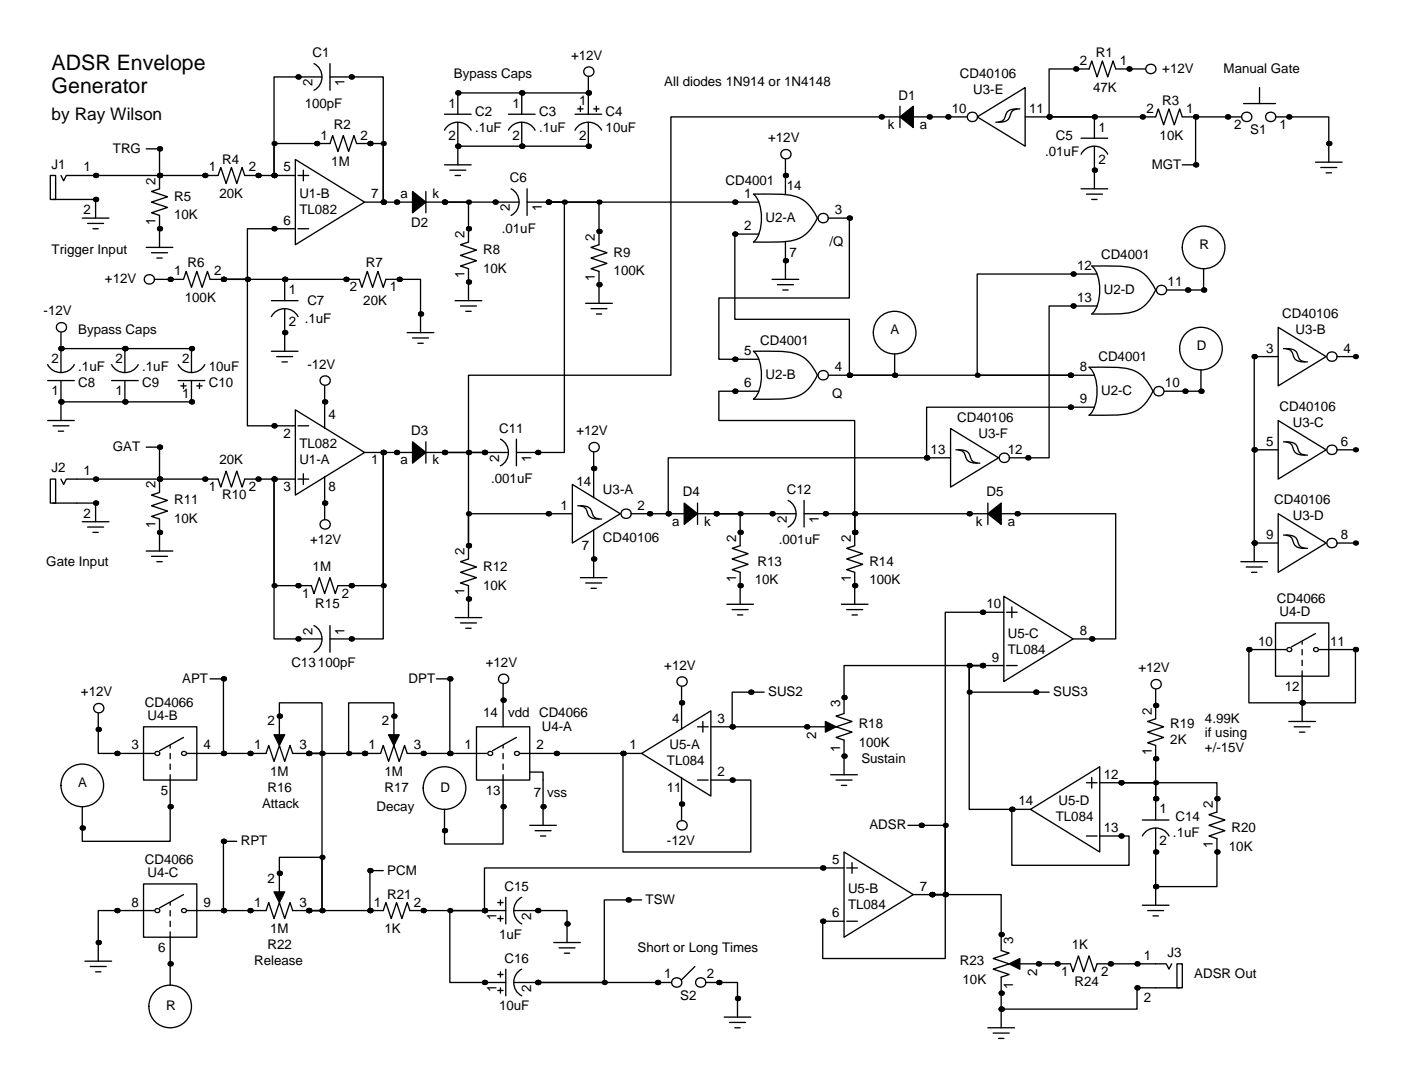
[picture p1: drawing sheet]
<svg xmlns="http://www.w3.org/2000/svg" width="267mm" height="205mm" viewBox="0 0 267 205" stroke-linecap="round" stroke-linejoin="round" font-family="sans-serif">
<defs><g id="words">
<g font-size="4.1">
<text x="9.8" y="13.4">ADSR Envelope</text>
<text x="9.8" y="17.7">Generator</text>
</g>
<text font-size="3.3" x="9.8" y="22.8">by Ray Wilson</text>
<g font-size="2.5">
<text x="59.6" y="10.9">C1</text>
<text x="108.9" y="11.4">+12V</text>
<text x="209" y="10.9">R1</text>
<text x="59.6" y="16.5" transform="rotate(-90 59.6 16.5)">2</text>
<text x="65.7" y="16.5" transform="rotate(-90 65.7 16.5)">1</text>
<text x="86.6" y="14.9">Bypass Caps</text>
<text x="126.7" y="16.5">All diodes 1N914 or 1N4148</text>
<text x="183.1" y="14.9">CD40106</text>
<text x="185.6" y="18">U3-E</text>
<text x="205.9" y="12.4">2</text>
<text x="208.5" y="17.5">47K</text>
<text x="213.6" y="12.4">1</text>
<text x="221.7" y="13.9">+12V</text>
<text x="233.4" y="13.9">Manual Gate</text>
<text x="58.1" y="20.5">100pF</text>
<text x="85.5" y="20.5">1</text>
<text x="90.6" y="22">C2</text>
<text x="97.7" y="20.5">1</text>
<text x="102.8" y="22">C3</text>
<text x="110.4" y="20">1</text>
<text x="115.5" y="22">C4</text>
<text x="171.4" y="19">D1</text>
<text x="181.6" y="21.5">10</text>
<text x="196.3" y="21.5">11</text>
<text x="218.6" y="21.5">2</text>
<text x="221.7" y="20">R3</text>
<text x="226.3" y="21.5">1</text>
<text x="21.5" y="29.2">TRG</text>
<text x="61.2" y="26.6">1</text>
<text x="63.7" y="24.6">R2</text>
<text x="68.8" y="26.6">2</text>
<text x="85.5" y="26.6">2</text>
<text x="90.6" y="25.1">.1uF</text>
<text x="97.7" y="26.6">2</text>
<text x="102.8" y="25.1">.1uF</text>
<text x="110.4" y="26.6">2</text>
<text x="115.5" y="25.1">10uF</text>
<text x="146.5" y="27.1">+12V</text>
<text x="169.4" y="24.6">k</text>
<text x="175.5" y="24.6">a</text>
<text x="199.3" y="29.7">.01uF</text>
<text x="201.4" y="26.6">C5</text>
<text x="209.5" y="25.1">1</text>
<text x="221.2" y="26.6">10K</text>
<text x="235.4" y="24.6">2</text>
<text x="238.4" y="25.6">S1</text>
<text x="244" y="24.6">1</text>
<text x="9.8" y="32.2">J1</text>
<text x="15.9" y="32.7">1</text>
<text x="29.7" y="35.2" transform="rotate(-90 29.7 35.2)">2</text>
<text x="39.8" y="32.7">1</text>
<text x="42.4" y="31.2">R4</text>
<text x="47.4" y="32.7">2</text>
<text x="54" y="32.7">5</text>
<text x="63.2" y="31.7">1M</text>
<text x="97.2" y="34.7">C6</text>
<text x="138.4" y="35.2">CD4001</text>
<text x="209.5" y="31.2">2</text>
<text x="219.7" y="32.2">MGT</text>
<text x="15.9" y="40.8">2</text>
<text x="33.2" y="38.3">R5</text>
<text x="33.2" y="41.9">10K</text>
<text x="41.9" y="37.8">20K</text>
<text x="57.1" y="37.8">U1-B</text>
<text x="57.1" y="40.8">TL082</text>
<text x="70.8" y="37.8">7</text>
<text x="76.4" y="37.8">a</text>
<text x="82.5" y="37.8">k</text>
<text x="97.2" y="40.3" transform="rotate(-90 97.2 40.3)">2</text>
<text x="103.3" y="40.3" transform="rotate(-90 103.3 40.3)">1</text>
<text x="141.9" y="37.8">1</text>
<text x="150.1" y="36.3">14</text>
<text x="159.2" y="40.8">3</text>
<text x="29.7" y="42.9" transform="rotate(-90 29.7 42.9)">1</text>
<text x="54" y="42.9">6</text>
<text x="78.4" y="43.4">D2</text>
<text x="88.6" y="45.4" transform="rotate(-90 88.6 45.4)">2</text>
<text x="95.7" y="44.4">.01uF</text>
<text x="113.5" y="45.9" transform="rotate(-90 113.5 45.9)">2</text>
<text x="141.9" y="43.9">2</text>
<text x="146" y="42.4">U2-A</text>
<text x="158.2" y="46.9">/Q</text>
<text x="228.8" y="47.4">R</text>
<text x="9.8" y="48.5">Trigger Input</text>
<text x="33.2" y="52.5">1</text>
<text x="35.8" y="51">R6</text>
<text x="40.8" y="52.5">2</text>
<text x="69.8" y="51">R7</text>
<text x="88.6" y="53" transform="rotate(-90 88.6 53)">1</text>
<text x="92.1" y="48.5">R8</text>
<text x="92.1" y="52">10K</text>
<text x="113.5" y="53.5" transform="rotate(-90 113.5 53.5)">1</text>
<text x="117" y="49">R9</text>
<text x="117" y="52.5">100K</text>
<text x="150.6" y="49">7</text>
<text x="205.4" y="51.5">12</text>
<text x="210" y="49.5">CD4001</text>
<text x="20" y="54">+12V</text>
<text x="35.2" y="57.6">100K</text>
<text x="55.1" y="56.1">1</text>
<text x="58.6" y="58.1">C7</text>
<text x="66.7" y="55.6">2</text>
<text x="69.3" y="58.1">20K</text>
<text x="74.4" y="55.6">1</text>
<text x="205.4" y="57.6">13</text>
<text x="210.5" y="56.1">U2-D</text>
<text x="222.7" y="54.6">11</text>
<text x="8.3" y="60.1">-12V</text>
<text x="14.9" y="63.7">Bypass Caps</text>
<text x="55.1" y="62.2">2 .1uF</text>
<text x="145" y="65.7">CD4001</text>
<text x="169.9" y="63.7">A</text>
<text x="244.5" y="60.6">CD40106</text>
<text x="247.1" y="63.7">U3-B</text>
<text x="9.8" y="69.3">2</text>
<text x="14.9" y="70.8">.1uF</text>
<text x="22" y="69.3">2</text>
<text x="27.1" y="70.8">.1uF</text>
<text x="34.7" y="69.3">2</text>
<text x="39.8" y="70.8">10uF</text>
<text x="58.6" y="70.3">-12V</text>
<text x="141.9" y="67.8">5</text>
<text x="159.2" y="70.8">4</text>
<text x="205.9" y="70.8">8</text>
<text x="209.5" y="68.8">CD4001</text>
<text x="228.3" y="66.7">D</text>
<text x="241.5" y="67.3">3</text>
<text x="256.2" y="67.3">4</text>
<text x="9.8" y="75.4">1</text>
<text x="14.9" y="73.9">C8</text>
<text x="22" y="75.4">1</text>
<text x="27.1" y="73.9">C9</text>
<text x="34.7" y="75.9">1</text>
<text x="39.8" y="73.9">C10</text>
<text x="141.9" y="73.9">6</text>
<text x="146" y="72.3">U2-B</text>
<text x="158.7" y="75.9">Q</text>
<text x="205.9" y="76.9">9</text>
<text x="210" y="75.4">U2-C</text>
<text x="222.2" y="73.9">10</text>
<text x="54" y="83.5">2</text>
<text x="62.7" y="80">4</text>
<text x="78.4" y="83">D3</text>
<text x="95.2" y="82.5">C11</text>
<text x="109.9" y="83">+12V</text>
<text x="182.6" y="80.5">CD40106</text>
<text x="186.6" y="83.5">U3-F</text>
<text x="244" y="78.4">CD40106</text>
<text x="246.6" y="81.5">U3-C</text>
<text x="21.5" y="86">GAT</text>
<text x="41.9" y="88.6">20K</text>
<text x="57.1" y="88.6">U1-A</text>
<text x="57.1" y="85.5">TL082</text>
<text x="70.8" y="88.6">1</text>
<text x="76.4" y="88.6">a</text>
<text x="82.5" y="88.6">k</text>
<text x="95.2" y="88.1" transform="rotate(-90 95.2 88.1)">2</text>
<text x="101.3" y="88.1" transform="rotate(-90 101.3 88.1)">1</text>
<text x="177.5" y="86.6">13</text>
<text x="192.2" y="86.6">12</text>
<text x="241.5" y="85">5</text>
<text x="255.7" y="85">6</text>
<text x="9.8" y="90.1">J2</text>
<text x="15.9" y="90.6">1</text>
<text x="29.7" y="93.2" transform="rotate(-90 29.7 93.2)">2</text>
<text x="39.8" y="93.7">1</text>
<text x="42.4" y="95.2">R10</text>
<text x="47.4" y="93.7">2</text>
<text x="54" y="93.7">3</text>
<text x="62.7" y="93.7">8</text>
<text x="93.7" y="92.1">.001uF</text>
<text x="109.9" y="92.7">14</text>
<text x="115" y="94.2">U3-A</text>
<text x="130.2" y="94.7">D4</text>
<text x="150.1" y="94.2">C12</text>
<text x="188.2" y="94.7">D5</text>
<text x="15.9" y="98.7">2</text>
<text x="29.7" y="100.8" transform="rotate(-90 29.7 100.8)">1</text>
<text x="33.2" y="96.2">R11</text>
<text x="33.2" y="99.8">10K</text>
<text x="106.9" y="97.2">1</text>
<text x="121.6" y="97.2">2</text>
<text x="128.2" y="100.3">a</text>
<text x="134.3" y="100.3">k</text>
<text x="150.1" y="99.8" transform="rotate(-90 150.1 99.8)">2</text>
<text x="156.2" y="99.8" transform="rotate(-90 156.2 99.8)">1</text>
<text x="186.1" y="100.3">k</text>
<text x="192.2" y="100.3">a</text>
<text x="243" y="96.2">CD40106</text>
<text x="246.6" y="99.3">U3-D</text>
<text x="8.8" y="107.9">Gate Input</text>
<text x="59.1" y="103.8">+12V</text>
<text x="88.6" y="105.9" transform="rotate(-90 88.6 105.9)">2</text>
<text x="110.9" y="104.8">7</text>
<text x="115" y="103.3">CD40106</text>
<text x="140.4" y="103.3" transform="rotate(-90 140.4 103.3)">2</text>
<text x="144.5" y="107.9">R13</text>
<text x="148.5" y="103.8">.001uF</text>
<text x="162.2" y="103.3" transform="rotate(-90 162.2 103.3)">2</text>
<text x="165.8" y="107.9">R14</text>
<text x="241.5" y="102.8">9</text>
<text x="255.7" y="102.8">8</text>
<text x="57.6" y="114">1</text>
<text x="59.6" y="108.9">1M</text>
<text x="65.2" y="114">2</text>
<text x="88.6" y="113.5" transform="rotate(-90 88.6 113.5)">1</text>
<text x="92.1" y="108.9">R12</text>
<text x="92.1" y="112.5">10K</text>
<text x="140.4" y="110.9" transform="rotate(-90 140.4 110.9)">1</text>
<text x="144" y="111.4">10K</text>
<text x="162.2" y="110.9" transform="rotate(-90 162.2 110.9)">1</text>
<text x="165.8" y="111.4">100K</text>
<text x="60.1" y="116">R15</text>
<text x="188.2" y="116">10</text>
<text x="243.5" y="115">CD4066</text>
<text x="244" y="117.5">U4-D</text>
<text x="59.6" y="121.1" transform="rotate(-90 59.6 121.1)">2</text>
<text x="65.7" y="121.1" transform="rotate(-90 65.7 121.1)">1</text>
<text x="192.2" y="121.6">U5-C</text>
<text x="192.2" y="124.7">TL084</text>
<text x="205.9" y="121.1">8</text>
<text x="240" y="123.1">10</text>
<text x="253.7" y="123.1">11</text>
<text x="34.7" y="130.2">APT</text>
<text x="55.6" y="127.2">C13100pF</text>
<text x="77.9" y="130.2">DPT</text>
<text x="92.7" y="127.2">+12V</text>
<text x="126.7" y="127.7">+12V</text>
<text x="189.2" y="126.2">9</text>
<text x="217.1" y="128.2">+12V</text>
<text x="245.1" y="131.8">12</text>
<text x="15.4" y="132.8">+12V</text>
<text x="27.6" y="134.8">CD4066</text>
<text x="28.1" y="137.4">U4-B</text>
<text x="92.1" y="136.8">14</text>
<text x="96.9" y="136.8">vdd</text>
<text x="102.8" y="136.8">CD4066</text>
<text x="128.2" y="137.9">4</text>
<text x="136.8" y="137.9">3</text>
<text x="146.5" y="132.8">SUS2</text>
<text x="160.2" y="134.8" transform="rotate(-90 160.2 134.8)">3</text>
<text x="200.9" y="132.8">SUS3</text>
<text x="219.7" y="136.3" transform="rotate(-90 219.7 136.3)">2</text>
<text x="229.8" y="137.9">4.99K</text>
<text x="25.1" y="142.9">3</text>
<text x="38.8" y="142.9">4</text>
<text x="48.5" y="142.9">1</text>
<text x="51" y="138.4">2</text>
<text x="57.1" y="142.9">3</text>
<text x="70.3" y="142.9">1</text>
<text x="72.8" y="138.4">2</text>
<text x="78.9" y="142.9">3</text>
<text x="88.6" y="142.9">1</text>
<text x="102.3" y="142.9">2</text>
<text x="103.3" y="139.4">U4-A</text>
<text x="120.1" y="142.9">1</text>
<text x="127.7" y="142.9">U5-A</text>
<text x="155.6" y="140.9" transform="rotate(-90 155.6 140.9)">2</text>
<text x="160.2" y="143.5" transform="rotate(-90 160.2 143.5)">1</text>
<text x="163.8" y="138.9">R18</text>
<text x="163.8" y="142.4">100K</text>
<text x="219.7" y="144" transform="rotate(-90 219.7 144)">1</text>
<text x="223.2" y="138.9">R19</text>
<text x="223.2" y="141.9">2K</text>
<text x="229.8" y="140.7">if using</text>
<text x="229.8" y="143.5">+/-15V</text>
<text x="51.5" y="148">1M</text>
<text x="73.3" y="148">1M</text>
<text x="127.2" y="146">TL084</text>
<text x="136.8" y="148">2</text>
<text x="164.3" y="145.5">Sustain</text>
<text x="210.5" y="148.5">12</text>
<text x="14.9" y="150.1">A</text>
<text x="30.7" y="151.6">5</text>
<text x="50" y="154.1">Attack</text>
<text x="51" y="151.1">R16</text>
<text x="71.8" y="154.6">Decay</text>
<text x="73.3" y="151.1">R17</text>
<text x="84" y="151.1">D</text>
<text x="92.7" y="151.6">13</text>
<text x="101.8" y="152.1">7</text>
<text x="104.3" y="152.1">vss</text>
<text x="127.2" y="151.1">11</text>
<text x="194.3" y="153.6">14</text>
<text x="201.9" y="153.6">U5-D</text>
<text x="221.2" y="155.1">1</text>
<text x="231.3" y="154.1" transform="rotate(-90 231.3 154.1)">2</text>
<text x="45.9" y="161.2">RPT</text>
<text x="127.2" y="161.2">-12V</text>
<text x="165.8" y="158.2">ADSR</text>
<text x="201.4" y="156.7">TL084</text>
<text x="210.5" y="158.7">13</text>
<text x="221.2" y="161.2">2</text>
<text x="223.7" y="159.7">.1uF</text>
<text x="224.2" y="156.7">C14</text>
<text x="231.3" y="161.7" transform="rotate(-90 231.3 161.7)">1</text>
<text x="234.9" y="158.7">R20</text>
<text x="27.6" y="164.8">CD4066</text>
<text x="28.1" y="167.3">U4-C</text>
<text x="73.9" y="166.8">PCM</text>
<text x="158.7" y="164.8">5</text>
<text x="234.4" y="162.2">10K</text>
<text x="25.1" y="172.9">8</text>
<text x="38.8" y="172.9">9</text>
<text x="48.5" y="172.9">1</text>
<text x="51" y="168.3">2</text>
<text x="57.1" y="172.9">3</text>
<text x="71.3" y="172.9">1</text>
<text x="73.9" y="171.4">R21</text>
<text x="78.9" y="172.9">2</text>
<text x="96.2" y="169.9">C15</text>
<text x="123.1" y="172.4">TSW</text>
<text x="161.7" y="170.4">U5-B</text>
<text x="161.7" y="173.4">TL084</text>
<text x="175.5" y="169.9">7</text>
<text x="51.5" y="178">1M</text>
<text x="73.3" y="178">1K</text>
<text x="94.7" y="175.5" transform="rotate(-90 94.7 175.5)">1</text>
<text x="95.2" y="179">1uF</text>
<text x="101.3" y="175.5" transform="rotate(-90 101.3 175.5)">2</text>
<text x="158.7" y="174.9">6</text>
<text x="30.2" y="181.6">6</text>
<text x="48.5" y="184.1">Release</text>
<text x="51" y="181">R22</text>
<text x="96.2" y="183.6">C16</text>
<text x="121.6" y="181.6">Short or Long Times</text>
<text x="183.1" y="184.1">R23</text>
<text x="193.2" y="180" transform="rotate(-90 193.2 180)">3</text>
<text x="204.4" y="181">1K</text>
<text x="218.1" y="183.1">1</text>
<text x="222.7" y="182.6">J3</text>
<text x="94.7" y="189.2" transform="rotate(-90 94.7 189.2)">1</text>
<text x="101.3" y="189.2" transform="rotate(-90 101.3 189.2)">2</text>
<text x="126.7" y="186.6">1</text>
<text x="129.7" y="190.7">S2</text>
<text x="134.8" y="186.6">2</text>
<text x="183.6" y="187.6">10K</text>
<text x="193.2" y="188.7" transform="rotate(-90 193.2 188.7)">1</text>
<text x="197.8" y="186.1" transform="rotate(-90 197.8 186.1)">2</text>
<text x="202.4" y="186.1">1</text>
<text x="204.9" y="188.2">R24</text>
<text x="210" y="186.1">2</text>
<text x="218.1" y="191.2">2</text>
<text x="227.8" y="186.6">ADSR Out</text>
<text x="31.7" y="192.7">R</text>
<text x="95.2" y="192.7">10uF</text>
</g>
</g></defs>
<g fill="none" stroke="#000" stroke-width=".25">
<path d="M56.8 14.7h-4.5v18.8M67 14.7h6.1v23.9M87.3 17.7h24.9M205.2 13.2h-5.1v9.1h17.8M18.2 33.5h20.9M30.4 28.4v5.1M49.2 33.5h3.1M60.4 27.4h-8.1v6.1M70.6 27.4h2.5v11.2M73.1 38.6h2.5M87.3 27.9h24.9M94.4 38.6h-9.6h4.6v5"/>
<path d="M104.6 38.6h3v47.7h-5M104.6 38.6h9.6v5.5M104.6 38.6h35.6M168.1 22.3h-40.1v49.3h-38.6v14.7h3h-7.6h4.6v17.8v-6.1h15.2M177.2 22.3h3.6M234.1 22.3h-6.1v9.1M245.8 22.3h7.6v5.1M42.6 53.3h4.6v27.9h5.1M42.6 53.3h23.4M52.3 43.6h-5.1v9.7h-4.6M76.1 53.3h4.1v6.6M140.2 44.6v16.3h21.8v10.7h42.2h-17.8v-19.3h18.3"/>
<path d="M162 41.6v15.2h-24.9v11.7h3.1M204.7 58.4h-4.6v28.9h-4.1M226.5 55.3h3.1M11.6 76.7h24.9M11.6 66.5h24.9M140.2 74.6h-3.1v5.6h25.9v21.3M204.2 77.7h-27.5v9.6h-49.2v10.7h-3.6M226 74.6h3.1M239.2 68v35.6M18.2 91.4h20.9M30.4 85.3v6.1M49.2 91.4h3.1"/>
<path d="M52.3 91.4v30.5h4.5M52.3 91.4v20.3h4.5M73.1 86.3v35.6h-6.1M73.1 86.3v25.4h-6.1M73.1 86.3h2.5M147.3 98h-10.7h4.6v3.5M157.4 98h5.6v3.5M184.9 98h-21.9v3.5M194 98h18.8v23.9h-4.6M187.4 116.8h-7.1v53.8h-2.6M18.7 139.1v4.6h3.6M42.6 129.5v14.2h5.1"/>
<path d="M53.3 136.6v-2.5h8.1v9.6h-2.5M75.1 136.6v-2.5h-8.6v9.6h3h-10.6M85.8 129.5v14.2h-5.1M143.2 132h-3.6v6.6h14.3M187.4 126.9h-2.5v27.5h8.1v10.6h22.3v-5.5h-1.5M187.4 126.9h-26.4v6.1M187.4 126.9h-2.5v5.1h12.7M238.2 123.9v10.2h20.3v-10.2M32.5 153.9v6.6h-16.8v-2.6M58.9 143.7h2.5v30h-2.5M96 153.9v7.1h-11.2v-2.6M106.1 143.7h12.7v18.8h24.4v-13.7h-3.6"/>
<path d="M175.7 157.4h4.6v13.2h-2.6M220.4 144.7v7.6v-3h-6.6h18.3v3M22.3 173.7h-3.6v6.1M42.6 160.5v13.2h5.1M53.3 166.6v-3.1h8.1v10.2h-2.5M70.6 166.1v7.6h-11.7M80.7 173.7h11.7M92.4 173.7h-6.6v13.7h6.6M102.6 173.7h5.5v2.5M119.8 171.6h-4.5v15.8h-12.7h22.8M156.9 165.6h-64.5v8.1M177.7 170.6h2.6v12.2h-23.4v-7.1"/>
<path d="M177.7 170.6h13.3v7.7M220.4 162.5v6.6h11.7v-6.6M137.1 187.4h3.6v3M198.1 183.8h3.5M211.8 183.8h5.1M216.9 188.4v4.1h-25.9v-3.1"/>
</g>
<g fill="#000">
<circle cx="56.8" cy="14.7" r=".51"/>
<circle cx="67" cy="14.7" r=".51"/>
<circle cx="87.3" cy="17.7" r=".51"/>
<circle cx="99.5" cy="17.7" r=".51"/>
<circle cx="112.2" cy="17.7" r=".51"/>
<circle cx="205.2" cy="13.2" r=".51"/>
<circle cx="18.2" cy="33.5" r=".51"/>
<circle cx="30.4" cy="28.4" r=".51"/>
<circle cx="30.4" cy="33.5" r=".51"/>
<circle cx="39.1" cy="33.5" r=".51"/>
<circle cx="49.2" cy="33.5" r=".51"/>
<circle cx="52.3" cy="33.5" r=".51"/>
<circle cx="52.3" cy="27.4" r=".51"/>
<circle cx="60.4" cy="27.4" r=".51"/>
<circle cx="70.6" cy="27.4" r=".51"/>
<circle cx="73.1" cy="27.4" r=".51"/>
<circle cx="73.1" cy="38.6" r=".51"/>
<circle cx="75.6" cy="38.6" r=".51"/>
<circle cx="84.8" cy="38.6" r=".51"/>
<circle cx="87.3" cy="27.9" r=".51"/>
<circle cx="89.4" cy="38.6" r=".51"/>
<circle cx="94.4" cy="38.6" r=".51"/>
<circle cx="99.5" cy="27.9" r=".51"/>
<circle cx="104.6" cy="38.6" r=".51"/>
<circle cx="107.6" cy="38.6" r=".51"/>
<circle cx="112.2" cy="27.9" r=".51"/>
<circle cx="114.2" cy="38.6" r=".51"/>
<circle cx="140.2" cy="38.6" r=".51"/>
<circle cx="168.1" cy="22.3" r=".51"/>
<circle cx="177.2" cy="22.3" r=".51"/>
<circle cx="180.8" cy="22.3" r=".51"/>
<circle cx="200.1" cy="22.3" r=".51"/>
<circle cx="208.7" cy="22.3" r=".51"/>
<circle cx="217.9" cy="22.3" r=".51"/>
<circle cx="228" cy="22.3" r=".51"/>
<circle cx="228" cy="31.4" r=".51"/>
<circle cx="234.1" cy="22.3" r=".51"/>
<circle cx="242.3" cy="22.3" r="1.02"/>
<circle cx="245.8" cy="22.3" r=".51"/>
<circle cx="253.4" cy="27.4" r=".51"/>
<circle cx="42.6" cy="53.3" r=".51"/>
<circle cx="47.2" cy="53.3" r=".51"/>
<circle cx="52.3" cy="43.6" r=".51"/>
<circle cx="54.3" cy="53.3" r=".51"/>
<circle cx="66" cy="53.3" r=".51"/>
<circle cx="76.1" cy="53.3" r=".51"/>
<circle cx="80.2" cy="59.9" r=".51"/>
<circle cx="89.4" cy="43.6" r=".51"/>
<circle cx="114.2" cy="44.1" r=".51"/>
<circle cx="140.2" cy="44.6" r=".51"/>
<circle cx="162" cy="41.6" r=".51"/>
<circle cx="204.7" cy="58.4" r=".51"/>
<circle cx="204.7" cy="52.3" r=".51"/>
<circle cx="226.5" cy="55.3" r=".51"/>
<circle cx="229.6" cy="55.3" r=".51"/>
<circle cx="11.6" cy="76.7" r=".51"/>
<circle cx="11.6" cy="66.5" r=".51"/>
<circle cx="23.8" cy="76.7" r=".51"/>
<circle cx="23.8" cy="66.5" r=".51"/>
<circle cx="36.5" cy="76.7" r=".51"/>
<circle cx="36.5" cy="66.5" r=".51"/>
<circle cx="140.2" cy="74.6" r=".51"/>
<circle cx="140.2" cy="68.5" r=".51"/>
<circle cx="162" cy="71.6" r=".51"/>
<circle cx="170.6" cy="71.6" r=".51"/>
<circle cx="186.4" cy="71.6" r=".51"/>
<circle cx="204.2" cy="77.7" r=".51"/>
<circle cx="204.2" cy="71.6" r=".51"/>
<circle cx="226" cy="74.6" r=".51"/>
<circle cx="229.1" cy="74.6" r=".51"/>
<circle cx="239.2" cy="68" r=".51"/>
<circle cx="18.2" cy="91.4" r=".51"/>
<circle cx="30.4" cy="85.3" r=".51"/>
<circle cx="30.4" cy="91.4" r=".51"/>
<circle cx="39.1" cy="91.4" r=".51"/>
<circle cx="49.2" cy="91.4" r=".51"/>
<circle cx="52.3" cy="91.4" r=".51"/>
<circle cx="52.3" cy="81.2" r=".51"/>
<circle cx="73.1" cy="86.3" r=".51"/>
<circle cx="75.6" cy="86.3" r=".51"/>
<circle cx="84.8" cy="86.3" r=".51"/>
<circle cx="89.4" cy="98" r=".51"/>
<circle cx="89.4" cy="86.3" r=".51"/>
<circle cx="92.4" cy="86.3" r=".51"/>
<circle cx="102.6" cy="86.3" r=".51"/>
<circle cx="104.6" cy="98" r=".51"/>
<circle cx="123.9" cy="98" r=".51"/>
<circle cx="127.5" cy="98" r=".51"/>
<circle cx="136.6" cy="98" r=".51"/>
<circle cx="141.2" cy="98" r=".51"/>
<circle cx="147.3" cy="98" r=".51"/>
<circle cx="157.4" cy="98" r=".51"/>
<circle cx="163" cy="98" r=".51"/>
<circle cx="176.7" cy="87.3" r=".51"/>
<circle cx="184.9" cy="98" r=".51"/>
<circle cx="194" cy="98" r=".51"/>
<circle cx="196" cy="87.3" r=".51"/>
<circle cx="239.2" cy="85.8" r=".51"/>
<circle cx="52.3" cy="111.7" r=".51"/>
<circle cx="56.8" cy="111.7" r=".51"/>
<circle cx="67" cy="111.7" r=".51"/>
<circle cx="73.1" cy="111.7" r=".51"/>
<circle cx="89.4" cy="104.1" r=".51"/>
<circle cx="141.2" cy="101.5" r=".51"/>
<circle cx="163" cy="101.5" r=".51"/>
<circle cx="187.4" cy="116.8" r=".51"/>
<circle cx="239.2" cy="103.6" r=".51"/>
<circle cx="18.7" cy="139.1" r=".51"/>
<circle cx="42.6" cy="129.5" r=".51"/>
<circle cx="53.3" cy="136.6" r=".51"/>
<circle cx="56.8" cy="121.9" r=".51"/>
<circle cx="67" cy="121.9" r=".51"/>
<circle cx="75.1" cy="136.6" r=".51"/>
<circle cx="85.8" cy="129.5" r=".51"/>
<circle cx="139.6" cy="138.6" r=".51"/>
<circle cx="143.2" cy="132" r=".51"/>
<circle cx="153.9" cy="138.6" r=".51"/>
<circle cx="161" cy="133" r=".51"/>
<circle cx="184.9" cy="126.9" r=".51"/>
<circle cx="184.9" cy="132" r=".51"/>
<circle cx="187.4" cy="126.9" r=".51"/>
<circle cx="197.6" cy="132" r=".51"/>
<circle cx="208.2" cy="121.9" r=".51"/>
<circle cx="238.2" cy="123.9" r=".51"/>
<circle cx="248.4" cy="134.1" r=".51"/>
<circle cx="258.5" cy="123.9" r=".51"/>
<circle cx="15.7" cy="157.9" r=".51"/>
<circle cx="22.3" cy="143.7" r=".51"/>
<circle cx="32.5" cy="153.9" r=".51"/>
<circle cx="42.6" cy="143.7" r=".51"/>
<circle cx="47.7" cy="143.7" r=".51"/>
<circle cx="58.9" cy="143.7" r=".51"/>
<circle cx="61.4" cy="143.7" r=".51"/>
<circle cx="66.5" cy="143.7" r=".51"/>
<circle cx="69.5" cy="143.7" r=".51"/>
<circle cx="80.7" cy="143.7" r=".51"/>
<circle cx="84.8" cy="158.4" r=".51"/>
<circle cx="85.8" cy="143.7" r=".51"/>
<circle cx="96" cy="153.9" r=".51"/>
<circle cx="106.1" cy="143.7" r=".51"/>
<circle cx="118.8" cy="143.7" r=".51"/>
<circle cx="139.6" cy="148.8" r=".51"/>
<circle cx="175.7" cy="157.4" r=".51"/>
<circle cx="180.3" cy="157.4" r=".51"/>
<circle cx="193" cy="154.4" r=".51"/>
<circle cx="213.8" cy="149.3" r=".51"/>
<circle cx="213.8" cy="159.5" r=".51"/>
<circle cx="220.4" cy="144.7" r=".51"/>
<circle cx="220.4" cy="152.3" r=".51"/>
<circle cx="220.4" cy="149.3" r=".51"/>
<circle cx="232.1" cy="152.3" r=".51"/>
<circle cx="18.7" cy="179.8" r=".51"/>
<circle cx="22.3" cy="173.7" r=".51"/>
<circle cx="42.6" cy="160.5" r=".51"/>
<circle cx="42.6" cy="173.7" r=".51"/>
<circle cx="47.7" cy="173.7" r=".51"/>
<circle cx="53.3" cy="166.6" r=".51"/>
<circle cx="58.9" cy="173.7" r=".51"/>
<circle cx="61.4" cy="163.5" r=".51"/>
<circle cx="61.4" cy="173.7" r=".51"/>
<circle cx="70.6" cy="173.7" r=".51"/>
<circle cx="70.6" cy="166.1" r=".51"/>
<circle cx="80.7" cy="173.7" r=".51"/>
<circle cx="85.8" cy="173.7" r=".51"/>
<circle cx="92.4" cy="173.7" r=".51"/>
<circle cx="102.6" cy="173.7" r=".51"/>
<circle cx="108.1" cy="176.2" r=".51"/>
<circle cx="119.8" cy="171.6" r=".51"/>
<circle cx="156.9" cy="165.6" r=".51"/>
<circle cx="156.9" cy="175.7" r=".51"/>
<circle cx="177.7" cy="170.6" r=".51"/>
<circle cx="180.3" cy="170.6" r=".51"/>
<circle cx="191" cy="178.3" r=".51"/>
<circle cx="220.4" cy="169.1" r=".51"/>
<circle cx="220.4" cy="162.5" r=".51"/>
<circle cx="232.1" cy="162.5" r=".51"/>
<circle cx="92.4" cy="187.4" r=".51"/>
<circle cx="102.6" cy="187.4" r=".51"/>
<circle cx="115.3" cy="187.4" r=".51"/>
<circle cx="125.4" cy="187.4" r=".51"/>
<circle cx="137.1" cy="187.4" r=".51"/>
<circle cx="140.7" cy="190.4" r=".51"/>
<circle cx="191" cy="189.4" r=".51"/>
<circle cx="191" cy="192.5" r=".51"/>
<circle cx="198.1" cy="183.8" r=".51"/>
<circle cx="201.6" cy="183.8" r=".51"/>
<circle cx="211.8" cy="183.8" r=".51"/>
<circle cx="216.9" cy="183.8" r=".51"/>
<circle cx="216.9" cy="188.4" r=".51"/>
</g>
<circle cx="242.3" cy="22.3" r=".76" fill="#fff"/>
<circle cx="237.7" cy="22.3" r="1.02" fill="#000"/>
<circle cx="237.7" cy="22.3" r=".76" fill="#fff"/>
<g fill="none" stroke="#000" stroke-width=".25">
<path d="M56.8 14.7h4.6M59.9 12.1a2.88 2.88 0 0 1 0 5.1M62.9 12.1v5.1M62.9 14.7h4.1M237.2 19.8h6.1M240.2 16.7v3.1M9.6 33.5h1v4.5h-1zM10.1 38h8.1M11.6 33.5l.5 1 .5-1h5.6M30.4 33.5v2.5l-1.5 .5 3 1-3 1.1 3 1-3 1 1.5 .5v6.1M60.4 27.4h2.5l.5-1.5 1.1 3 1-3 1 3 1-3 .5 1.5h2.6M75.6 38.6h3.1"/>
<path d="M81.2 36.5v4.1M81.2 38.6h3.6M234.1 22.3h2.6M243.3 22.3h2.5M27.9 47.2h5.1M28.9 48.2h3M29.9 49.2h1M9.6 91.4h1v4.6h-1zM10.1 96h8.1M11.6 91.4l.5 1 .5-1h5.6"/>
</g>
<g fill="#000">
<circle cx="56.8" cy="14.7" r=".51"/>
<circle cx="67" cy="14.7" r=".51"/>
<circle cx="18.2" cy="38" r=".51"/>
<circle cx="18.2" cy="33.5" r=".51"/>
<circle cx="30.4" cy="33.5" r=".51"/>
<circle cx="60.4" cy="27.4" r=".51"/>
<circle cx="70.6" cy="27.4" r=".51"/>
<circle cx="75.6" cy="38.6" r=".51"/>
<circle cx="84.8" cy="38.6" r=".51"/>
<circle cx="234.1" cy="22.3" r=".51"/>
<circle cx="245.8" cy="22.3" r=".51"/>
<circle cx="28.4" cy="53.3" r="1.02"/>
<circle cx="30.4" cy="43.6" r=".51"/>
<circle cx="18.2" cy="91.4" r=".51"/>
<circle cx="18.2" cy="96" r=".51"/>
</g>
<path d="M78.7 36.5l2.5 2.1-2.5 2z" fill="#000" stroke="#000" stroke-width=".25"/>
<circle cx="28.4" cy="53.3" r=".76" fill="#fff"/>
<g fill="none" stroke="#000" stroke-width=".25">
<path d="M29.4 53.3h3.1M86.8 57.3h5.1M87.8 58.4h3.1M88.8 59.4h1.1M89.4 43.6v2.6l-1.6 .5 3.1 1-3.1 1 3.1 1-3.1 1 1.6 .6v6M51.8 67h5M52.8 68h3M53.8 69h1M54.3 63.4v3.6M59.9 119.3a2.88 2.88 0 0 1 0 5.1M62.9 119.3v5.1M86.8 117.8h5.1"/>
<path d="M87.8 118.8h3.1M88.8 119.8h1.1M89.4 114.2v3.6M56.8 121.9h4.6M62.9 121.9h4.1"/>
</g>
<g fill="#000">
<circle cx="149.8" cy="29.4" r="1.02"/>
<circle cx="32.5" cy="53.3" r=".51"/>
<circle cx="89.4" cy="43.6" r=".51"/>
<circle cx="89.4" cy="53.8" r=".51"/>
<circle cx="54.3" cy="63.4" r=".51"/>
<circle cx="89.4" cy="114.2" r=".51"/>
<circle cx="56.8" cy="121.9" r=".51"/>
<circle cx="67" cy="121.9" r=".51"/>
</g>
<circle cx="149.8" cy="29.4" r=".76" fill="#fff"/>
<g fill="none" stroke="#000" stroke-width=".25">
<path d="M149.8 30.4v3.1M147.3 53.3h5M148.3 54.3h3M149.3 55.3h1M149.8 49.7v3.6M92.4 86.3h4.6M95.4 83.8a2.88 2.88 0 0 1 0 5M98.5 83.8v5M98.5 86.3h4.1M110.7 110.2h5.1M111.7 111.2h3.1M112.7 112.2h1"/>
<path d="M113.2 106.6v3.6M138.6 115.3h5.1M139.6 116.3h3.1M140.7 117.3h1M141.2 101.5v2.6l-1.6 .5 3.1 1-3.1 1 3.1 1-3.1 1.1 1.6 .5v6.1M160.5 115.3h5.1M161.5 116.3h3M162.5 117.3h1M163 111.7v3.6M53.3 136.6v3.6M75.1 136.6v3.6M47.7 143.7h3l.6-1.5 1 3 1-3 1 3 1-3 .5 1.5h3.1"/>
<path d="M69.5 143.7h3.1l.5-1.5 1 3 1-3 1 3 1.1-3 .5 1.5h3M47.7 173.7h3l.6-1.5 1 3 1-3 1 3 1-3 .5 1.5h3.1M53.3 166.6v3.5"/>
</g>
<g fill="#000">
<circle cx="149.8" cy="33.5" r=".51"/>
<circle cx="149.8" cy="49.7" r=".51"/>
<circle cx="92.4" cy="86.3" r=".51"/>
<circle cx="102.6" cy="86.3" r=".51"/>
<circle cx="113.2" cy="106.6" r=".51"/>
<circle cx="141.2" cy="111.7" r=".51"/>
<circle cx="141.2" cy="101.5" r=".51"/>
<circle cx="163" cy="111.7" r=".51"/>
<circle cx="53.3" cy="136.6" r=".51"/>
<circle cx="75.1" cy="136.6" r=".51"/>
<circle cx="47.7" cy="143.7" r=".51"/>
<circle cx="58.9" cy="143.7" r=".51"/>
<circle cx="69.5" cy="143.7" r=".51"/>
<circle cx="80.7" cy="143.7" r=".51"/>
<circle cx="47.7" cy="173.7" r=".51"/>
<circle cx="53.3" cy="166.6" r=".51"/>
<circle cx="58.9" cy="173.7" r=".51"/>
<circle cx="129" cy="187.4" r="1.02"/>
</g>
<path d="M52.3 140.2h2l-1 2zM74.1 140.2h2l-1 2zM52.3 170.1h2l-1 2.1z" fill="#000" stroke="#000" stroke-width=".25"/>
<circle cx="129" cy="187.4" r=".76" fill="#fff"/>
<circle cx="133.5" cy="187.4" r="1.02" fill="#000"/>
<circle cx="133.5" cy="187.4" r=".76" fill="#fff"/>
<g fill="none" stroke="#000" stroke-width=".25">
<path d="M39.1 33.5h2.5l.5-1.6 1 3.1 1-3.1 1.1 3.1 1-3.1 .5 1.6h2.5M18.7 179.8v3.5M70.6 173.7h2.5l.5-1.5 1 3 1-3 1.1 3 1-3 .5 1.5h2.5M105.6 179.8h5.1M108.1 176.2v3.6M16.2 183.3h5.1M17.2 184.3h3.1M18.2 185.4h1M106.6 180.8h3.1M107.6 181.8h1.1M125.4 187.4h2.6M132.5 184.3l-2.5 2.6"/>
<path d="M134.6 187.4h2.5M138.1 194h5.1M139.1 195h3.1M140.2 196h1M140.7 190.4v3.6"/>
</g>
<g fill="#000">
<circle cx="39.1" cy="33.5" r=".51"/>
<circle cx="49.2" cy="33.5" r=".51"/>
<circle cx="96" cy="129.5" r="1.02"/>
<circle cx="18.7" cy="179.8" r=".51"/>
<circle cx="70.6" cy="173.7" r=".51"/>
<circle cx="80.7" cy="173.7" r=".51"/>
<circle cx="108.1" cy="176.2" r=".51"/>
<circle cx="125.4" cy="187.4" r=".51"/>
<circle cx="137.1" cy="187.4" r=".51"/>
<circle cx="140.7" cy="190.4" r=".51"/>
</g>
<circle cx="96" cy="129.5" r=".76" fill="#fff"/>
<path d="M96 130.5v3" fill="none" stroke="#000" stroke-width=".25"/>
<g fill="#000">
<circle cx="96" cy="133.5" r=".51"/>
<circle cx="130" cy="130" r="1.02"/>
</g>
<circle cx="130" cy="130" r=".76" fill="#fff"/>
<g fill="none" stroke="#000" stroke-width=".25">
<path d="M229.6 51.3v4M170.6 67.5v4.1M229.1 70.6v4M130 131v3.1M15.7 153.9v4M32.5 183.8v4.1"/>
<circle cx="229.6" cy="47.2" r="4.1"/>
<circle cx="170.6" cy="63.4" r="4.1"/>
<circle cx="229.1" cy="66.5" r="4.1"/>
<circle cx="15.7" cy="149.8" r="4.1"/>
<circle cx="32.5" cy="192" r="4.1"/>
</g>
<g fill="#000">
<circle cx="229.6" cy="55.3" r=".51"/>
<circle cx="170.6" cy="71.6" r=".51"/>
<circle cx="229.1" cy="74.6" r=".51"/>
<circle cx="18.7" cy="135.1" r="1.02"/>
<circle cx="130" cy="134.1" r=".51"/>
<circle cx="15.7" cy="157.9" r=".51"/>
<circle cx="32.5" cy="183.8" r=".51"/>
</g>
<circle cx="18.7" cy="135.1" r=".76" fill="#fff"/>
<g fill="none" stroke="#000" stroke-width=".25">
<path d="M39.1 91.4h2.5l.5 1.5 1-3 1 3 1.1-3 1 3 .5-1.5h2.5M89.4 104.1v2.5l-1.6 .5 3.1 1-3.1 1.1 3.1 1-3.1 1 1.6 .5v2.5M163 101.5v2.6l-1.5 .5 3 1-3 1 3 1-3 1.1 1.5 .5v2.5M18.7 136.1v3M220.4 134.6v2.5l-1.5 .5 3 1-3 1 3 1.1-3 1 1.5 .5v2.5M84.8 154.4v4M101 157.4h5.1M102.1 158.4h3M103.1 159.5h1M103.6 153.9v3.5M217.9 172.7h5.1M218.9 173.7h3"/>
<path d="M219.9 174.7h1M220.4 169.1v3.6"/>
<circle cx="84.8" cy="150.3" r="4.1"/>
</g>
<g fill="#000">
<circle cx="39.1" cy="91.4" r=".51"/>
<circle cx="49.2" cy="91.4" r=".51"/>
<circle cx="89.4" cy="104.1" r=".51"/>
<circle cx="89.4" cy="114.2" r=".51"/>
<circle cx="163" cy="101.5" r=".51"/>
<circle cx="163" cy="111.7" r=".51"/>
<circle cx="18.7" cy="139.1" r=".51"/>
<circle cx="220.4" cy="134.6" r=".51"/>
<circle cx="220.4" cy="130.5" r="1.02"/>
<circle cx="84.8" cy="158.4" r=".51"/>
<circle cx="103.6" cy="153.9" r=".51"/>
<circle cx="220.4" cy="144.7" r=".51"/>
<circle cx="220.4" cy="169.1" r=".51"/>
</g>
<circle cx="220.4" cy="130.5" r=".76" fill="#fff"/>
<path d="M147.3 98h4.5M150.3 95.4a2.88 2.88 0 0 1 0 5.1M153.4 95.4v5.1M153.4 98h4M220.4 131.5v3.1M217.9 159.5a2.88 2.88 0 0 1 5.1 0M217.9 156.4h5.1M220.4 152.3v4.1M220.4 157.9v4.6" fill="none" stroke="#000" stroke-width=".25"/>
<g fill="#000">
<circle cx="147.3" cy="98" r=".51"/>
<circle cx="157.4" cy="98" r=".51"/>
<circle cx="220.4" cy="134.6" r=".51"/>
<circle cx="130" cy="157.4" r="1.02"/>
<circle cx="220.4" cy="152.3" r=".51"/>
<circle cx="220.4" cy="162.5" r=".51"/>
</g>
<circle cx="130" cy="157.4" r=".76" fill="#fff"/>
<g fill="none" stroke="#000" stroke-width=".25">
<path d="M32.5 53.3h2.5l.5-1.5 1 3 1-3 1.1 3 1-3 .5 1.5h2.5M51.8 57.3h5M54.3 53.3v4M54.3 58.9v4.5M66 53.3h2.5l.5 1.5 1-3 1.1 3 1-3 1 3 .5-1.5h2.5M51.8 60.4a2.88 2.88 0 0 1 5 0M127.5 98h3M133 96v4M133 98h3.6M184.9 98h3.5M188.4 96v4M191 98h3"/>
<path d="M56.8 111.7h2.6l.5 1.5 1-3 1 3 1-3 1.1 3 .5-1.5h2.5M153.9 138.6h3.5M161 133v3.1l-1.5 .5 3 1-3 1 3 1-3 1.1 1.5 .5v6.6M130 153.4v3M158.4 147.8h5.1M159.5 148.8h3M160.5 149.8h1M191 178.3v3l1.5 .5-3.1 1 3.1 1-3.1 1.1 3.1 1-1.5 .5v3M188.4 196h5.1M189.4 197h3.1M190.4 198.1h1.1M191 192.5v3.5"/>
<path d="M194.5 183.8h3.6M201.6 183.8h2.6l.5 1.6 1-3.1 1 3.1 1-3.1 1 3.1 .5-1.6h2.6M216.9 183.8h5.5l.6 1.1 .5-1.1M216.9 188.4h8.1M224.5 183.8h1v4.6h-1z"/>
</g>
<g fill="#000">
<circle cx="32.5" cy="53.3" r=".51"/>
<circle cx="42.6" cy="53.3" r=".51"/>
<circle cx="54.3" cy="53.3" r=".51"/>
<circle cx="66" cy="53.3" r=".51"/>
<circle cx="76.1" cy="53.3" r=".51"/>
<circle cx="54.3" cy="63.4" r=".51"/>
<circle cx="113.2" cy="85.3" r="1.02"/>
<circle cx="127.5" cy="98" r=".51"/>
<circle cx="136.6" cy="98" r=".51"/>
<circle cx="184.9" cy="98" r=".51"/>
<circle cx="194" cy="98" r=".51"/>
<circle cx="56.8" cy="111.7" r=".51"/>
<circle cx="67" cy="111.7" r=".51"/>
<circle cx="153.9" cy="138.6" r=".51"/>
<circle cx="161" cy="133" r=".51"/>
<circle cx="130" cy="153.4" r=".51"/>
<circle cx="161" cy="144.2" r=".51"/>
<circle cx="191" cy="178.3" r=".51"/>
<circle cx="191" cy="189.4" r=".51"/>
<circle cx="191" cy="192.5" r=".51"/>
<circle cx="198.1" cy="183.8" r=".51"/>
<circle cx="201.6" cy="183.8" r=".51"/>
<circle cx="211.8" cy="183.8" r=".51"/>
<circle cx="216.9" cy="183.8" r=".51"/>
<circle cx="216.9" cy="188.4" r=".51"/>
</g>
<path d="M130.5 96l2.5 2-2.5 2zM188.4 98l2.6-2v4zM157.4 137.6l2.1 1-2.1 1zM192.5 183.8l2-1v2.1z" fill="#000" stroke="#000" stroke-width=".25"/>
<circle cx="113.2" cy="85.3" r=".76" fill="#fff"/>
<path d="M113.2 86.3v3.1" fill="none" stroke="#000" stroke-width=".25"/>
<g fill="#000">
<circle cx="219.4" cy="13.2" r="1.02"/>
<circle cx="113.2" cy="89.4" r=".51"/>
</g>
<circle cx="219.4" cy="13.2" r=".76" fill="#fff"/>
<g fill="none" stroke="#000" stroke-width=".25">
<path d="M205.2 13.2h2.5l.5-1.6 1 3.1 1.1-3.1 1 3.1 1-3.1 .5 1.6h5.6M84.8 31.4h5.1M85.8 32.5h3M86.8 33.5h1M87.3 27.9v3.5M168.1 22.3h3.5M171.6 20.3v4M174.2 22.3h3M206.2 29.4a2.88 2.88 0 0 1 5.1 0M206.2 26.4h5.1M206.2 36h5.1M207.2 37h3.1"/>
<path d="M208.2 38h1M208.7 22.3v4.1M208.7 27.9v8.1M217.9 22.3h2.5l.5-1.5 1 3 1.1-3 1 3 1-3 .5 1.5h2.5M250.9 30.9h5.1M251.9 31.9h3.1M252.9 33h1M253.4 27.4v3.5M80.2 59.9v3.5M11.6 76.7v3.5M77.7 63.4h5M78.7 64.5h3"/>
<path d="M79.7 65.5h1M9.1 80.2h5.1M10.1 81.2h3.1M11.1 82.2h1M75.6 86.3h3.1M81.2 84.3v4M81.2 86.3h3.6"/>
</g>
<g fill="#000">
<circle cx="205.2" cy="13.2" r=".51"/>
<circle cx="215.3" cy="13.2" r=".51"/>
<circle cx="87.3" cy="27.9" r=".51"/>
<circle cx="168.1" cy="22.3" r=".51"/>
<circle cx="177.2" cy="22.3" r=".51"/>
<circle cx="208.7" cy="32.5" r=".51"/>
<circle cx="208.7" cy="22.3" r=".51"/>
<circle cx="217.9" cy="22.3" r=".51"/>
<circle cx="228" cy="22.3" r=".51"/>
<circle cx="253.4" cy="27.4" r=".51"/>
<circle cx="80.2" cy="59.9" r=".51"/>
<circle cx="11.6" cy="76.7" r=".51"/>
<circle cx="61.9" cy="72.6" r="1.02"/>
<circle cx="75.6" cy="86.3" r=".51"/>
<circle cx="84.8" cy="86.3" r=".51"/>
</g>
<path d="M171.6 22.3l2.6-2v4zM78.7 84.3l2.5 2-2.5 2z" fill="#000" stroke="#000" stroke-width=".25"/>
<circle cx="61.9" cy="72.6" r=".76" fill="#fff"/>
<path d="M61.9 73.6v3.1" fill="none" stroke="#000" stroke-width=".25"/>
<g fill="#000">
<circle cx="11.6" cy="62.4" r="1.02"/>
<circle cx="61.9" cy="76.7" r=".51"/>
</g>
<circle cx="11.6" cy="62.4" r=".76" fill="#fff"/>
<path d="M11.6 63.4v3.1" fill="none" stroke="#000" stroke-width=".25"/>
<g fill="#000">
<circle cx="11.6" cy="66.5" r=".51"/>
<circle cx="61.9" cy="100" r="1.02"/>
</g>
<circle cx="61.9" cy="100" r=".76" fill="#fff"/>
<g fill="none" stroke="#000" stroke-width=".25">
<path d="M52.3 33.5h4M56.3 30.4l13.2 8.2-13.2 8.1zM56.8 33.5h2.1M57.9 32.5v2M69.5 38.6h3.6M140.2 38.6h4.5M143.7 37h3.2a11 11 0 0 1 6.3 1.2 8.4 8.4 0 0 1 2.7 3.4 6.7 6.7 0 0 1-6.4 4.5l-5.8 .1a6.4 6.4 0 0 0 1.5-5.1 5.9 5.9 0 0 0-1.5-4.1zM149.8 33.5v3.5M52.3 43.6h4M56.8 43.6h2.1M111.7 57.9h5.1M112.7 58.9h3.1"/>
<path d="M113.7 59.9h1.1M114.2 54.3v3.6M140.2 44.6h4.5M149.8 46.2v3.5M56.3 78.2l13.2 8.1-13.2 8.1zM61.9 76.7v5M52.3 81.2h4M52.3 91.4h4M56.8 81.2h2.1M56.8 91.4h2.1M57.9 90.4v2M61.9 90.9v8.1"/>
<path d="M69.5 86.3h3.6M236.7 107.1h5.1M237.7 108.1h3M238.7 109.2h1M239.2 103.6v3.5M245.8 137.6h5.1M246.8 138.6h3.1M247.8 139.6h1.1M248.4 134.1v3.5"/>
</g>
<g fill="#000">
<circle cx="52.3" cy="33.5" r=".51"/>
<circle cx="73.1" cy="38.6" r=".51"/>
<circle cx="140.2" cy="38.6" r=".51"/>
<circle cx="149.8" cy="33.5" r=".51"/>
<circle cx="52.3" cy="43.6" r=".51"/>
<circle cx="114.2" cy="54.3" r=".51"/>
<circle cx="140.2" cy="44.6" r=".51"/>
<circle cx="149.8" cy="49.7" r=".51"/>
<circle cx="156.9" cy="41.6" r="1.02"/>
<circle cx="61.9" cy="76.7" r=".51"/>
<circle cx="52.3" cy="81.2" r=".51"/>
<circle cx="52.3" cy="91.4" r=".51"/>
<circle cx="61.9" cy="96" r=".51"/>
<circle cx="73.1" cy="86.3" r=".51"/>
<circle cx="239.2" cy="103.6" r=".51"/>
<circle cx="248.4" cy="134.1" r=".51"/>
</g>
<circle cx="156.9" cy="41.6" r=".76" fill="#fff"/>
<path d="M157.9 41.6h4.1M140.2 68.5h4.5M140.2 74.6h4.5M143.7 67h3.2a11 11 0 0 1 6.3 1.1 8.4 8.4 0 0 1 2.7 3.5 6.7 6.7 0 0 1-6.4 4.5h-5.8a6.4 6.4 0 0 0 1.5-5 5.9 5.9 0 0 0-1.5-4.1zM157.9 71.6h4.1" fill="none" stroke="#000" stroke-width=".25"/>
<g fill="#000">
<circle cx="162" cy="41.6" r=".51"/>
<circle cx="140.2" cy="74.6" r=".51"/>
<circle cx="140.2" cy="68.5" r=".51"/>
<circle cx="156.9" cy="71.6" r="1.02"/>
<circle cx="162" cy="71.6" r=".51"/>
</g>
<circle cx="156.9" cy="71.6" r=".76" fill="#fff"/>
<path d="M204.7 58.4h4.5M204.7 52.3h4.5M208.2 50.7h3.2a11 11 0 0 1 6.3 1.2 8.4 8.4 0 0 1 2.7 3.4 6.7 6.7 0 0 1-6.4 4.5l-5.8 .1a6.4 6.4 0 0 0 1.5-5.1 5.9 5.9 0 0 0-1.5-4.1zM222.4 55.3h4.1" fill="none" stroke="#000" stroke-width=".25"/>
<g fill="#000">
<circle cx="204.7" cy="58.4" r=".51"/>
<circle cx="204.7" cy="52.3" r=".51"/>
<circle cx="221.4" cy="55.3" r="1.02"/>
<circle cx="226.5" cy="55.3" r=".51"/>
</g>
<circle cx="221.4" cy="55.3" r=".76" fill="#fff"/>
<path d="M204.2 77.7h4.5M204.2 71.6h4.5M207.7 70h3.2a11 11 0 0 1 6.3 1.2 8.4 8.4 0 0 1 2.7 3.4 6.7 6.7 0 0 1-6.4 4.5l-5.8 .1a6.4 6.4 0 0 0 1.5-5.1 5.9 5.9 0 0 0-1.5-4.1zM221.9 74.6h4.1" fill="none" stroke="#000" stroke-width=".25"/>
<g fill="#000">
<circle cx="204.2" cy="77.7" r=".51"/>
<circle cx="204.2" cy="71.6" r=".51"/>
<circle cx="220.9" cy="74.6" r="1.02"/>
<circle cx="226" cy="74.6" r=".51"/>
</g>
<circle cx="220.9" cy="74.6" r=".76" fill="#fff"/>
<path d="M109.2 92.4l9.1 5.6-9.1 5.6zM110.2 96.5a1.69 1.69 0 0 1 2 1.6 1.9 1.9 0 0 0 2 .9M110.7 96.5a1.86 1.86 0 0 1 2.3 1.6 1.47 1.47 0 0 0 1.8 .9" fill="none" stroke="#000" stroke-width=".25"/>
<circle cx="119.3" cy="98" r="1.02" fill="#000"/>
<circle cx="119.3" cy="98" r=".76" fill="#fff"/>
<path d="M186.4 22.3l9.1-5.6v11.2zM194 20.8a1.86 1.86 0 0 0-2.3 1.6 1.47 1.47 0 0 1-1.8 .9M194.5 20.8a1.69 1.69 0 0 0-2 1.6 1.9 1.9 0 0 1-2.1 .9M104.6 98h4.6M113.2 89.4v5.5M120.3 98h3.6M113.2 101v5.6" fill="none" stroke="#000" stroke-width=".25"/>
<g fill="#000">
<circle cx="185.4" cy="22.3" r="1.02"/>
<circle cx="104.6" cy="98" r=".51"/>
<circle cx="113.2" cy="89.4" r=".51"/>
<circle cx="123.9" cy="98" r=".51"/>
<circle cx="113.2" cy="106.6" r=".51"/>
</g>
<circle cx="185.4" cy="22.3" r=".76" fill="#fff"/>
<path d="M180.8 22.3h3.5M195.5 22.3h4.6M181.3 81.7l9.1 5.6-9.1 5.6zM182.3 85.8a1.69 1.69 0 0 1 2 1.6 1.9 1.9 0 0 0 2.1 .9M182.8 85.8a1.86 1.86 0 0 1 2.4 1.6 1.47 1.47 0 0 0 1.7 .9" fill="none" stroke="#000" stroke-width=".25"/>
<g fill="#000">
<circle cx="180.8" cy="22.3" r=".51"/>
<circle cx="200.1" cy="22.3" r=".51"/>
<circle cx="191.5" cy="87.3" r="1.02"/>
</g>
<circle cx="191.5" cy="87.3" r=".76" fill="#fff"/>
<path d="M243.8 62.4l9.1 5.6-9.1 5.6zM176.7 87.3h4.6M192.5 87.3h3.5" fill="none" stroke="#000" stroke-width=".25"/>
<g fill="#000">
<circle cx="253.9" cy="68" r="1.02"/>
<circle cx="176.7" cy="87.3" r=".51"/>
<circle cx="196" cy="87.3" r=".51"/>
</g>
<circle cx="253.9" cy="68" r=".76" fill="#fff"/>
<path d="M239.2 68h4.6M244.8 66.5a1.69 1.69 0 0 1 2 1.6 1.9 1.9 0 0 0 2.1 .9M245.3 66.5a1.86 1.86 0 0 1 2.3 1.6 1.47 1.47 0 0 0 1.8 .9M255 68h3.5M244.8 84.3a1.69 1.69 0 0 1 2 1.6 1.9 1.9 0 0 0 2.1 .9" fill="none" stroke="#000" stroke-width=".25"/>
<g fill="#000">
<circle cx="239.2" cy="68" r=".51"/>
<circle cx="258.5" cy="68" r=".51"/>
<circle cx="253.9" cy="85.8" r="1.02"/>
</g>
<circle cx="253.9" cy="85.8" r=".76" fill="#fff"/>
<path d="M239.2 85.8h4.6M243.8 80.2l9.1 5.6-9.1 5.6zM243.8 98l9.1 5.6-9.1 5.6zM245.3 84.3a1.86 1.86 0 0 1 2.3 1.6 1.47 1.47 0 0 0 1.8 .9M255 85.8h3.5M244.8 102.1a1.69 1.69 0 0 1 2 1.6 1.9 1.9 0 0 0 2.1 .9M245.3 102.1a1.86 1.86 0 0 1 2.3 1.6 1.47 1.47 0 0 0 1.8 .9" fill="none" stroke="#000" stroke-width=".25"/>
<g fill="#000">
<circle cx="239.2" cy="85.8" r=".51"/>
<circle cx="258.5" cy="85.8" r=".51"/>
<circle cx="253.9" cy="103.6" r="1.02"/>
</g>
<circle cx="253.9" cy="103.6" r=".76" fill="#fff"/>
<path d="M239.2 103.6h4.6M255 103.6h3.5M22.3 143.7h7.1M35.5 143.7h2" fill="none" stroke="#000" stroke-width=".25"/>
<g fill="#000">
<circle cx="239.2" cy="103.6" r=".51"/>
<circle cx="258.5" cy="103.6" r=".51"/>
<circle cx="22.3" cy="143.7" r=".51"/>
<circle cx="29.9" cy="143.7" r=".51"/>
</g>
<circle cx="29.9" cy="143.7" r=".25" fill="#fff"/>
<circle cx="35" cy="143.7" r=".51" fill="#000"/>
<circle cx="35" cy="143.7" r=".25" fill="#fff"/>
<path d="M27.4 138.6h10.1v10.2h-10.1zM32.5 148.8v5.1M35 140.7l-4.6 2.5M37.5 143.7h5.1M27.4 173.7h2M35.5 173.7h2" fill="none" stroke="#000" stroke-width=".25"/>
<path d="M32.5 148.8v-6.6" fill="none" stroke="#000" stroke-width=".25" stroke-dasharray="1"/>
<g fill="#000">
<circle cx="32.5" cy="153.9" r=".51"/>
<circle cx="42.6" cy="143.7" r=".51"/>
<circle cx="29.9" cy="173.7" r=".51"/>
</g>
<circle cx="29.9" cy="173.7" r=".25" fill="#fff"/>
<circle cx="35" cy="173.7" r=".51" fill="#000"/>
<circle cx="35" cy="173.7" r=".25" fill="#fff"/>
<path d="M243.3 123.9h2M251.4 123.9h2M22.3 173.7h5.1M27.4 168.6h10.1v10.2h-10.1zM32.5 178.8v5M35 170.6l-4.6 2.6M37.5 173.7h5.1" fill="none" stroke="#000" stroke-width=".25"/>
<path d="M32.5 178.8v-6.6" fill="none" stroke="#000" stroke-width=".25" stroke-dasharray="1"/>
<g fill="#000">
<circle cx="245.8" cy="123.9" r=".51"/>
<circle cx="22.3" cy="173.7" r=".51"/>
<circle cx="42.6" cy="173.7" r=".51"/>
<circle cx="32.5" cy="183.8" r=".51"/>
</g>
<circle cx="245.8" cy="123.9" r=".25" fill="#fff"/>
<circle cx="250.9" cy="123.9" r=".51" fill="#000"/>
<circle cx="250.9" cy="123.9" r=".25" fill="#fff"/>
<g fill="none" stroke="#000" stroke-width=".25">
<path d="M187.4 116.8h4.1M191.5 113.7l13.2 8.2-13.2 8.1zM192 116.8h2M193 115.8v2M243.3 118.8h10.1v10.2h-10.1zM130 134.1v5M133 138.6h2.1M134.1 137.6v2M135.6 138.6h4M187.4 126.9h4.1M192 126.9h2M204.7 121.9h3.5"/>
<path d="M238.2 123.9h5.1M248.4 129v5.1M250.9 120.8l-4.6 2.6M253.4 123.9h5.1M85.8 143.7h7.1M99 143.7h2M118.8 143.7h3.6M122.4 143.7l13.2-8.1v16.2zM130 148.3v5.1M133 148.8h2.1M135.6 148.8h4M193 154.4h3.5"/>
<path d="M196.5 154.4l13.2-8.2v16.3zM207.2 149.3h2M207.2 159.5h2M208.2 148.3v2M209.7 149.3h4.1M209.7 159.5h4.1M156.9 175.7h4.1M156.9 165.6h4.1M161 162.5l13.2 8.1-13.2 8.2zM161.5 175.7h2M161.5 165.6h2M162.5 164.5v2.1"/>
<path d="M174.2 170.6h3.5"/>
</g>
<path d="M248.4 129v-6.6" fill="none" stroke="#000" stroke-width=".25" stroke-dasharray="1"/>
<g fill="#000">
<circle cx="187.4" cy="116.8" r=".51"/>
<circle cx="130" cy="134.1" r=".51"/>
<circle cx="139.6" cy="138.6" r=".51"/>
<circle cx="187.4" cy="126.9" r=".51"/>
<circle cx="208.2" cy="121.9" r=".51"/>
<circle cx="238.2" cy="123.9" r=".51"/>
<circle cx="248.4" cy="134.1" r=".51"/>
<circle cx="258.5" cy="123.9" r=".51"/>
<circle cx="85.8" cy="143.7" r=".51"/>
<circle cx="93.4" cy="143.7" r=".51"/>
<circle cx="118.8" cy="143.7" r=".51"/>
<circle cx="130" cy="153.4" r=".51"/>
<circle cx="139.6" cy="148.8" r=".51"/>
<circle cx="193" cy="154.4" r=".51"/>
<circle cx="213.8" cy="149.3" r=".51"/>
<circle cx="213.8" cy="159.5" r=".51"/>
<circle cx="156.9" cy="165.6" r=".51"/>
<circle cx="156.9" cy="175.7" r=".51"/>
<circle cx="177.7" cy="170.6" r=".51"/>
</g>
<circle cx="93.4" cy="143.7" r=".25" fill="#fff"/>
<circle cx="98.5" cy="143.7" r=".51" fill="#000"/>
<circle cx="98.5" cy="143.7" r=".25" fill="#fff"/>
<g fill="none" stroke="#000" stroke-width=".25">
<path d="M87.3 17.7v4.1M27.9 28.4h2.5M84.8 24.8a2.88 2.88 0 0 1 5.1 0M84.8 21.8h5.1M87.3 23.3v4.6M94.4 38.6h4.6M97.5 36a2.88 2.88 0 0 1 0 5.1M100.5 36v5.1M100.5 38.6h4.1M225.5 31.4h2.5M114.2 44.1v2.6l-1.5 .5 3.1 1-3.1 1 3.1 1-3.1 1.1 1.5 .5v2.5M9.1 69.5a2.88 2.88 0 0 0 5.1 0"/>
<path d="M9.1 72.6h5.1M11.6 66.5v4.6M11.6 72.6v4.1M21.3 69.5a2.88 2.88 0 0 0 5.1 0M21.3 72.6h5.1M23.8 66.5v4.6M23.8 72.6v4.1M27.9 85.3h2.5M40.1 129.5h2.5M83.3 129.5h2.5M90.9 138.6h10.1v10.2h-10.1zM96 133.5v5.1"/>
<path d="M143.2 132h2.5M197.6 132h2.5M96 148.8v5.1M98.5 140.7l-4.6 2.5M101 147.3h2.6v6.6M101 143.7h5.1M173.2 157.4h2.5M232.1 152.3v2.6l-1.5 .5 3 1-3 1 3 1-3 1.1 1.5 .5v2.5M42.6 160.5h2.6M70.6 166.1h2.5M119.8 171.6h2.6"/>
</g>
<path d="M96 148.8v-6.6" fill="none" stroke="#000" stroke-width=".25" stroke-dasharray="1"/>
<g fill="#000">
<circle cx="87.3" cy="17.7" r=".51"/>
<circle cx="112.2" cy="13.7" r="1.02"/>
<circle cx="30.4" cy="28.4" r=".51"/>
<circle cx="87.3" cy="27.9" r=".51"/>
<circle cx="94.4" cy="38.6" r=".51"/>
<circle cx="104.6" cy="38.6" r=".51"/>
<circle cx="228" cy="31.4" r=".51"/>
<circle cx="114.2" cy="54.3" r=".51"/>
<circle cx="114.2" cy="44.1" r=".51"/>
<circle cx="11.6" cy="76.7" r=".51"/>
<circle cx="11.6" cy="66.5" r=".51"/>
<circle cx="23.8" cy="76.7" r=".51"/>
<circle cx="23.8" cy="66.5" r=".51"/>
<circle cx="30.4" cy="85.3" r=".51"/>
<circle cx="42.6" cy="129.5" r=".51"/>
<circle cx="85.8" cy="129.5" r=".51"/>
<circle cx="96" cy="133.5" r=".51"/>
<circle cx="143.2" cy="132" r=".51"/>
<circle cx="197.6" cy="132" r=".51"/>
<circle cx="96" cy="153.9" r=".51"/>
<circle cx="103.6" cy="153.9" r=".51"/>
<circle cx="106.1" cy="143.7" r=".51"/>
<circle cx="175.7" cy="157.4" r=".51"/>
<circle cx="232.1" cy="152.3" r=".51"/>
<circle cx="42.6" cy="160.5" r=".51"/>
<circle cx="70.6" cy="166.1" r=".51"/>
<circle cx="119.8" cy="171.6" r=".51"/>
<circle cx="232.1" cy="162.5" r=".51"/>
</g>
<circle cx="112.2" cy="13.7" r=".76" fill="#fff"/>
<g fill="none" stroke="#000" stroke-width=".25">
<path d="M99.5 17.7v4.1M112.2 14.7v7.1M18.2 38v3.6M97 24.8a2.88 2.88 0 0 1 5.1 0M97 21.8h5.1M99.5 23.3v4.6M109.7 24.8a2.88 2.88 0 0 1 5.1 0M109.7 21.8h5.1M110.2 20.8h1M110.7 20.3v1M112.2 23.3v4.6M113.2 20.8h1"/>
<path d="M113.7 20.3v1M15.7 41.6h5.1M16.7 42.6h3.1M17.7 43.6h1M34 69.5a2.88 2.88 0 0 0 5.1 0M34 72.6h5.1M34.5 73.6h1M35 73.1v1M36.5 66.5v4.6M36.5 72.6v4.1M37.5 73.6h1.1M38 73.1v1"/>
<path d="M15.7 99.5h5.1M18.2 96v3.5M30.4 91.4v2.5l-1.5 .5 3 1-3 1.1 3 1-3 1 1.5 .5v6.1M16.7 100.5h3.1M17.7 101.5h1M27.9 105.1h5.1M28.9 106.1h3M29.9 107.1h1M92.4 173.7h4.1M94.9 175.2h1.1M94.9 172.2h1.1M95.4 171.6v1.1"/>
<path d="M95.4 174.7v1M96.5 171.1v5.1M98 173.7h4.6M99.5 171.1a2.88 2.88 0 0 0 0 5.1M92.4 187.4h4.1M94.9 188.9h1.1M94.9 185.9h1.1M95.4 185.4v1M95.4 188.4v1M96.5 184.9v5M98 187.4h4.6M99.5 184.9a2.88 2.88 0 0 0 0 5"/>
</g>
<g fill="#000">
<circle cx="99.5" cy="17.7" r=".51"/>
<circle cx="112.2" cy="17.7" r=".51"/>
<circle cx="18.2" cy="38" r=".51"/>
<circle cx="99.5" cy="27.9" r=".51"/>
<circle cx="112.2" cy="27.9" r=".51"/>
<circle cx="36.5" cy="66.5" r=".51"/>
<circle cx="36.5" cy="76.7" r=".51"/>
<circle cx="18.2" cy="96" r=".51"/>
<circle cx="30.4" cy="91.4" r=".51"/>
<circle cx="30.4" cy="101.5" r=".51"/>
<circle cx="92.4" cy="173.7" r=".51"/>
<circle cx="102.6" cy="173.7" r=".51"/>
<circle cx="92.4" cy="187.4" r=".51"/>
<circle cx="102.6" cy="187.4" r=".51"/>
</g>
<use href="#words"/>
</svg>
